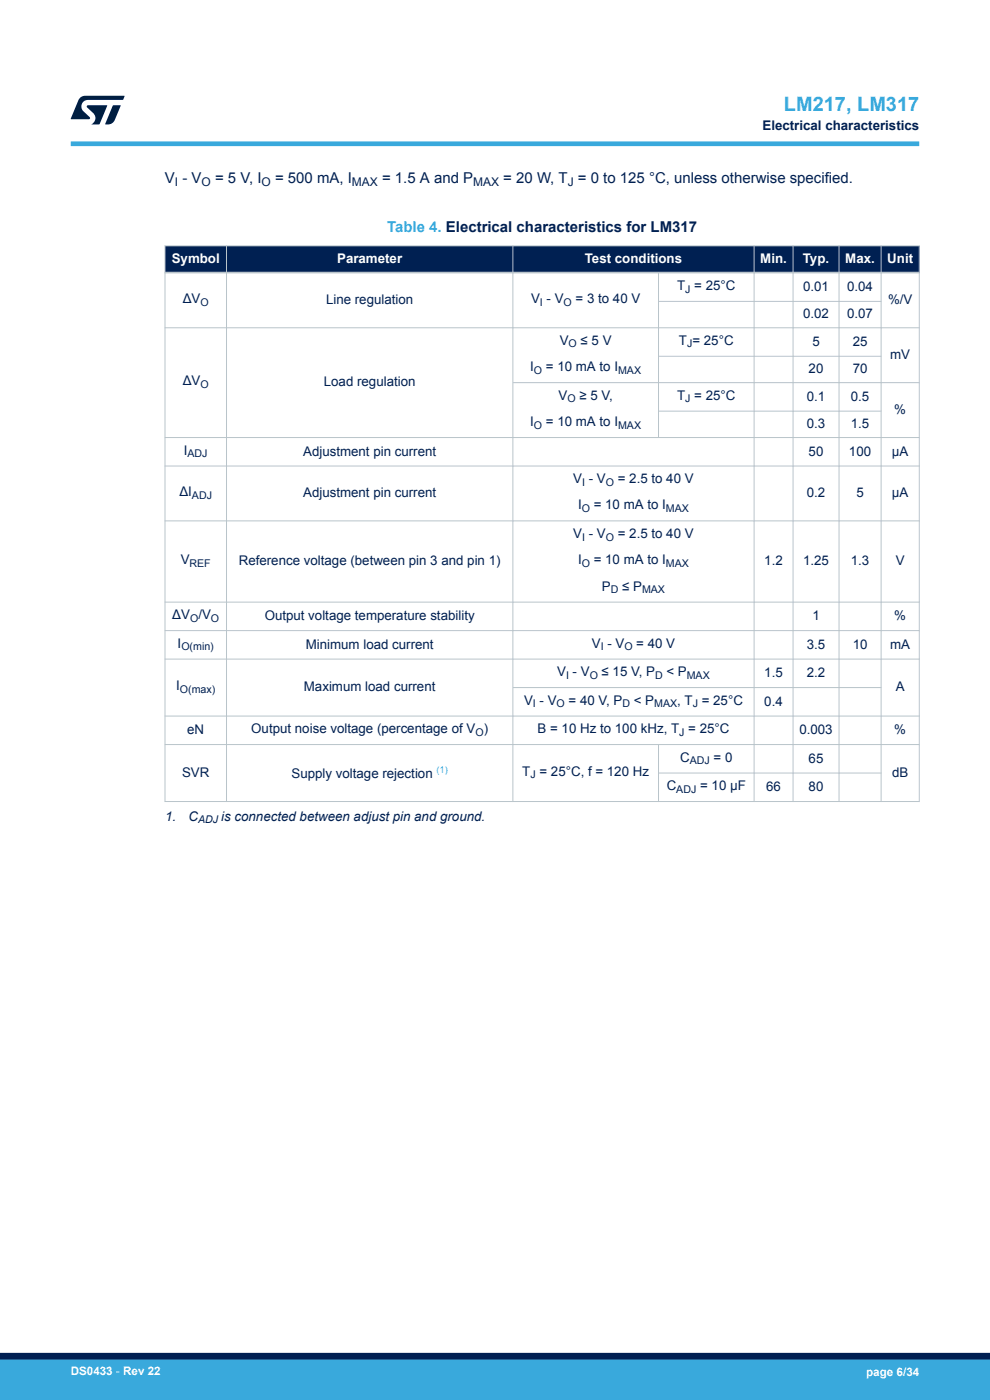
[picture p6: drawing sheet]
<svg xmlns="http://www.w3.org/2000/svg" width="210mm" height="297mm" viewBox="0 0 210 297" stroke-linecap="round" stroke-linejoin="round" font-family="sans-serif">
<defs><g id="words">
<text font-size="4.2" fill="#39a9dc" x="166.3" y="23.5">LM217, LM317</text>
<g font-size="3.2" fill="#002052">
<text x="35" y="38.8">V - V</text>
<text x="45.6" y="38.8">= 5 V, I</text>
<text x="58.3" y="38.8">= 500 mA, I</text>
<text x="81" y="38.8">= 1.5 A and P</text>
<text x="106.8" y="38.8">= 20 W, T = 0 to 125 °C, unless otherwise specified.</text>
</g>
<text font-size="3.2" fill="#39a9dc" x="82.1" y="49.2">Table 4. Electrical characteristics for LM317</text>
<g font-size="2.8" fill="#002052">
<text x="161.7" y="27.5">Electrical characteristics</text>
<text x="38.8" y="64.3">ΔV</text>
<text x="69.2" y="64.5">Line regulation</text>
<text x="112.7" y="64.3">V - V</text>
<text x="122.1" y="64.3">= 3 to 40 V</text>
<text x="143.6" y="61.5">T = 25°C</text>
<text x="170.4" y="61.7">0.01</text>
<text x="179.7" y="61.7">0.04</text>
<text x="188.4" y="64.5">%/V</text>
<text x="170.4" y="67.6">0.02</text>
<text x="179.7" y="67.6">0.07</text>
<text x="118.7" y="73.2">V</text>
<text x="123.2" y="73.2">≤ 5 V</text>
<text x="144" y="73.2">T = 25°C</text>
<text x="172.3" y="73.4">5</text>
<text x="180.9" y="73.4">25</text>
<text x="188.8" y="76.2">mV</text>
<text x="38.8" y="81.8">ΔV</text>
<text x="68.7" y="82">Load regulation</text>
<text x="112.5" y="78.7">I</text>
<text x="115.8" y="78.7">= 10 mA to I</text>
<text x="171.5" y="79.2">20</text>
<text x="180.9" y="79.2">70</text>
<text x="118.5" y="84.8">V</text>
<text x="122.9" y="84.8">≥ 5 V,</text>
<text x="143.6" y="84.8">T = 25°C</text>
<text x="171.1" y="85">0.1</text>
<text x="180.5" y="85">0.5</text>
<text x="189.7" y="87.8">%</text>
<text x="112.5" y="90.4">I</text>
<text x="115.8" y="90.4">= 10 mA to I</text>
<text x="171.1" y="90.8">0.3</text>
<text x="180.5" y="90.8">1.5</text>
<text x="39" y="96.4">I</text>
<text x="64.3" y="96.7">Adjustment pin current</text>
<text x="171.5" y="96.7">50</text>
<text x="180.1" y="96.7">100</text>
<text x="189.2" y="96.7">µA</text>
<text x="38.1" y="105.3">ΔI</text>
<text x="64.3" y="105.5">Adjustment pin current</text>
<text x="121.6" y="102.5">V - V</text>
<text x="131.1" y="102.5">= 2.5 to 40 V</text>
<text x="171.1" y="105.5">0.2</text>
<text x="181.7" y="105.5">5</text>
<text x="189.2" y="105.5">µA</text>
<text x="122.6" y="108.1">I</text>
<text x="125.9" y="108.1">= 10 mA to I</text>
<text x="38.3" y="119.7">V</text>
<text x="50.6" y="119.9">Reference voltage (between pin 3 and pin 1)</text>
<text x="121.6" y="114.1">V - V</text>
<text x="122.6" y="119.7">I</text>
<text x="125.9" y="119.7">= 10 mA to I</text>
<text x="131.1" y="114.1">= 2.5 to 40 V</text>
<text x="162.1" y="119.9">1.2</text>
<text x="170.4" y="119.9">1.25</text>
<text x="180.5" y="119.9">1.3</text>
<text x="190" y="119.9">V</text>
<text x="127.7" y="125.3">P</text>
<text x="132" y="125.3">≤ P</text>
<text x="36.6" y="131.3">ΔV /V</text>
<text x="56.1" y="131.6">Output voltage temperature stability</text>
<text x="172.3" y="131.6">1</text>
<text x="189.7" y="131.6">%</text>
<text x="37.7" y="137.4">I</text>
<text x="64.9" y="137.6">Minimum load current</text>
<text x="125.5" y="137.4">V - V</text>
<text x="135" y="137.4">= 40 V</text>
<text x="171.1" y="137.6">3.5</text>
<text x="180.9" y="137.6">10</text>
<text x="188.8" y="137.6">mA</text>
<text x="118.2" y="143.4">V - V</text>
<text x="127.6" y="143.4">≤ 15 V, P</text>
<text x="141.4" y="143.4">&lt; P</text>
<text x="162.1" y="143.7">1.5</text>
<text x="171.1" y="143.7">2.2</text>
<text x="37.4" y="146.5">I</text>
<text x="64.5" y="146.7">Maximum load current</text>
<text x="111.2" y="149.5">V - V</text>
<text x="120.6" y="149.5">= 40 V, P</text>
<text x="134.4" y="149.5">&lt; P</text>
<text x="143.7" y="149.5">, T = 25°C</text>
<text x="162.1" y="149.7">0.4</text>
<text x="190" y="146.7">A</text>
<text x="39.7" y="155.7">eN</text>
<text x="53.3" y="155.5">Output noise voltage (percentage of V )</text>
<text x="114" y="155.5">B = 10 Hz to 100 kHz, T = 25°C</text>
<text x="169.6" y="155.7">0.003</text>
<text x="189.7" y="155.7">%</text>
<text x="144.3" y="161.6">C</text>
<text x="151.4" y="161.6">= 0</text>
<text x="171.5" y="161.8">65</text>
<text x="38.6" y="164.8">SVR</text>
<text x="61.8" y="164.9">Supply voltage rejection</text>
<text x="110.8" y="164.6">T = 25°C, f = 120 Hz</text>
<text x="141.4" y="167.6">C</text>
<text x="148.5" y="167.6">= 10 µF</text>
<text x="162.5" y="167.8">66</text>
<text x="171.5" y="167.8">80</text>
<text x="189.2" y="164.8">dB</text>
<text x="35" y="174.1">1.</text>
<text x="40" y="174.1">C</text>
<text x="46.9" y="174.1">is connected between adjust pin and ground.</text>
</g>
<g font-size="2.8" fill="#fff">
<text x="36.4" y="55.8">Symbol</text>
<text x="71.5" y="55.8">Parameter</text>
<text x="124.1" y="55.8">Test conditions</text>
<text x="161.3" y="55.8">Min.</text>
<text x="170.3" y="55.8">Typ.</text>
<text x="179.3" y="55.8">Max.</text>
<text x="188.2" y="55.8">Unit</text>
</g>
<g font-size="2.5" fill="#002052">
<text x="37.1" y="39.5">I</text>
<text x="42.8" y="39.5">O</text>
<text x="55.5" y="39.5">O</text>
<text x="74.7" y="39.5">MAX</text>
<text x="100.4" y="39.5">MAX</text>
<text x="120.4" y="39.5">J</text>
</g>
<g font-size="2.5" fill="#fff">
<text x="15" y="291.6">DS0433 - Rev 22</text>
<text x="183.7" y="291.9">page 6/34</text>
</g>
<g font-size="2.3" fill="#002052">
<text x="42.5" y="64.9">O</text>
<text x="114.5" y="64.9">I</text>
<text x="119.6" y="64.9">O</text>
<text x="145.4" y="62.1">J</text>
<text x="120.6" y="73.7">O</text>
<text x="145.8" y="73.7">J</text>
<text x="42.5" y="82.3">O</text>
<text x="113.3" y="79.3">O</text>
<text x="131.1" y="79.3">MAX</text>
<text x="120.4" y="85.4">O</text>
<text x="145.4" y="85.4">J</text>
<text x="113.3" y="91">O</text>
<text x="131.1" y="91">MAX</text>
<text x="39.8" y="97">ADJ</text>
<text x="40.7" y="105.8">ADJ</text>
<text x="123.5" y="103">I</text>
<text x="128.5" y="103">O</text>
<text x="123.4" y="108.6">O</text>
<text x="141.2" y="108.6">MAX</text>
<text x="123.5" y="114.7">I</text>
<text x="128.5" y="114.7">O</text>
<text x="40.2" y="120.3">REF</text>
<text x="123.4" y="120.3">O</text>
<text x="129.6" y="125.9">D</text>
<text x="136.2" y="125.9">MAX</text>
<text x="141.2" y="120.3">MAX</text>
<text x="40.3" y="131.9">O</text>
<text x="44.7" y="131.9">O</text>
<text x="38.5" y="138">O(min)</text>
<text x="127.4" y="138">I</text>
<text x="132.4" y="138">O</text>
<text x="120.1" y="144">I</text>
<text x="125.1" y="144">O</text>
<text x="139" y="144">D</text>
<text x="145.7" y="144">MAX</text>
<text x="38.2" y="147">O(max)</text>
<text x="113" y="150">I</text>
<text x="118.1" y="150">O</text>
<text x="132" y="150">D</text>
<text x="138.8" y="150">MAX</text>
<text x="146.9" y="150">J</text>
<text x="100.8" y="156.1">O</text>
<text x="144.1" y="156.1">J</text>
<text x="112.5" y="165.2">J</text>
<text x="146.3" y="162.1">ADJ</text>
<text x="143.5" y="168.2">ADJ</text>
<text x="42" y="174.7">ADJ</text>
</g>
<text font-size="2" fill="#39a9dc" x="92.6" y="164">(1)</text>
</g></defs>
<g fill="#002052">
<path d="M35 52.2h160v5.6h-160z" fill-rule="evenodd"/>
<path d="M35 52.2h160v5.6h-160z" fill-rule="evenodd"/>
</g>
<g fill="none" stroke="#b9c4ca" stroke-width=".21">
<path d="M34.9 52.2h160.2M35 52.1v118M48 52.1v118M108.8 52.1v118M139.7 57.8v35.1M160 52.1v118M168.2 52.1v118M178 52.1v118M186.9 52.1v118M195 52.1v118M34.9 69.5h160.2M139.7 63.9h47.3"/>
<path d="M139.7 75.6h47.3M34.9 98.9h160.2M108.8 81.2h86.3M139.7 87.2h47.3M195.1 92.8h-160.2M34.9 110.5h160.2M34.9 127.7h160.2M34.9 133.8h160.2M34.9 139.8h160.2M34.9 151.9h160.2M34.9 158h160.2M108.8 145.9h78.2"/>
<path d="M139.7 158v12.1M34.9 170h160.2M139.7 164h47.3"/>
</g>
<path d="M34.9 57.8h160.2" fill="none" stroke="#b9c4ca" stroke-width=".35"/>
<path d="M15 30.5h180" fill="none" stroke="#39a9dc" stroke-width="1"/>
<g fill="#001e41">
<path d="M17.1 20.7l.9-.4 8.4 .1-.3 .8h-7.4a1.4 1.4 0 0 0-1.3 .8 1.4 1.4 0 0 0 .2 1.5l1.4 1.3v.4l-4 .1 1.6-4.1z"/>
<path d="M24 22.4h1.6l-1.3 3.1a1.54 1.54 0 0 1-1.4 .9l-.6-.1z"/>
<path d="M18.5 22.4h4.2l-1.6 4h-1.7a1.48 1.48 0 0 0 .4-2.4l-1.3-1.2z"/>
</g>
<g fill="#39a9dc">
<path d="M0 288.4h210v8.6h-210z" fill-rule="evenodd"/>
<path d="M-.1 288.4h210.2v4.4h-210.2z" fill-rule="evenodd"/>
</g>
<path d="M0 287.7h210" fill="none" stroke="#002052" stroke-width="1.4"/>
<use href="#words"/>
</svg>
